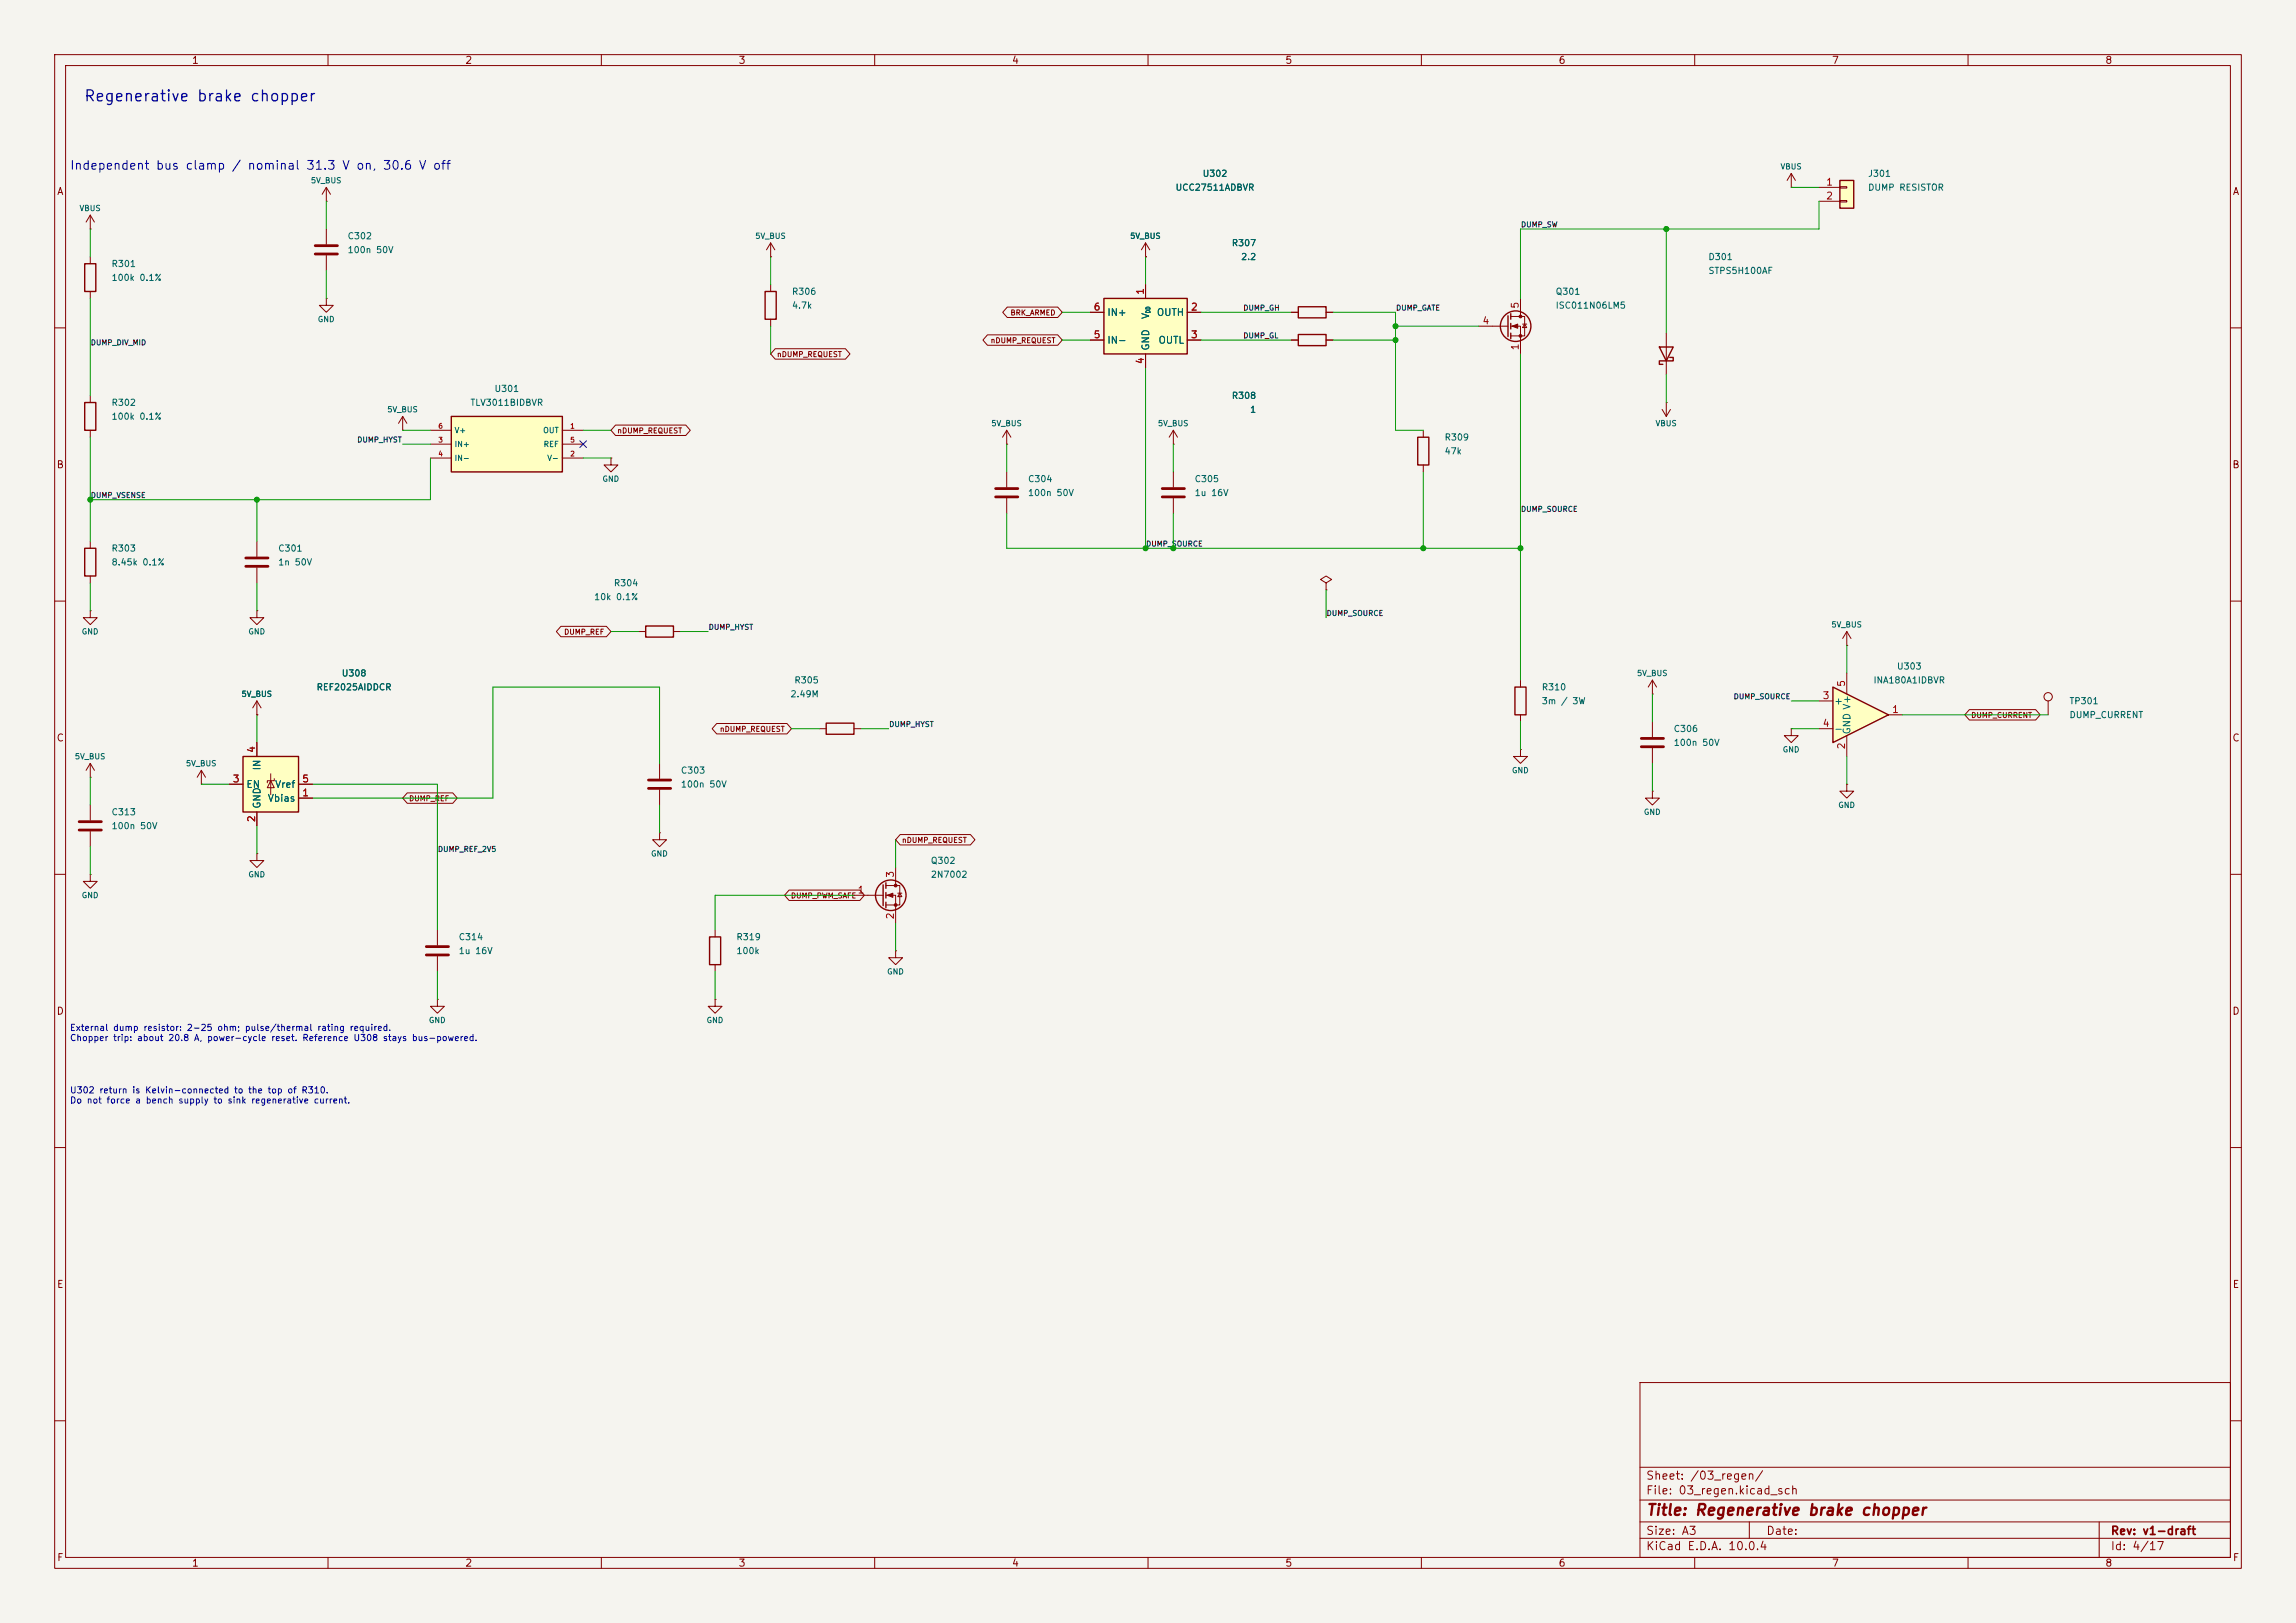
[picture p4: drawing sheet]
<svg xmlns="http://www.w3.org/2000/svg" width="420mm" height="297mm" viewBox="0 0 420 297" stroke-linecap="round" stroke-linejoin="round" font-family="sans-serif">
<defs><g id="words">
<text font-size="2" fill="#0000c2" x="15.2" y="19.1">Regenerative brake chopper</text>
<text font-size="2" fill="#840000" x="301" y="277.8">Title: Regenerative brake chopper</text>
<text font-size="1.6" fill="#0000c2" x="12.7" y="31.5">Independent bus clamp / nominal 31.3 V on, 30.6 V off</text>
<g font-size="1.5" fill="#840000">
<text x="301" y="273.8">File: 03_regen.kicad_sch</text>
<text x="301" y="271.1">Sheet: /03_regen/</text>
<text x="301" y="281.2">Size: A3</text>
<text x="323" y="281.2">Date:</text>
<text x="386" y="281.2">Rev: v1-draft</text>
<text x="301" y="284">KiCad E.D.A. 10.0.4</text>
<text x="386" y="284">Id: 4/17</text>
</g>
<g font-size="1.3" fill="#840000">
<text x="35" y="12">1</text>
<text x="85" y="12">2</text>
<text x="135" y="12">3</text>
<text x="185" y="12">4</text>
<text x="235" y="12">5</text>
<text x="285" y="12">6</text>
<text x="335" y="12">7</text>
<text x="385" y="12">8</text>
<text x="10.3" y="36">A</text>
<text x="408.3" y="36">A</text>
<text x="10.3" y="86">B</text>
<text x="408.2" y="86">B</text>
<text x="10.3" y="136">C</text>
<text x="408.2" y="136">C</text>
<text x="10.3" y="186">D</text>
<text x="408.2" y="186">D</text>
<text x="10.3" y="236">E</text>
<text x="408.3" y="236">E</text>
<text x="10.3" y="286">F</text>
<text x="35" y="287">1</text>
<text x="85" y="287">2</text>
<text x="135" y="287">3</text>
<text x="185" y="287">4</text>
<text x="235" y="287">5</text>
<text x="285" y="287">6</text>
<text x="335" y="287">7</text>
<text x="385" y="287">8</text>
<text x="408.3" y="286">F</text>
</g>
<g font-size="1.3" fill="#a90000">
<text x="333.9" y="34.3">1</text>
<text x="333.9" y="36.8">2</text>
<text x="200" y="57.1">6</text>
<text x="209.5" y="54" transform="rotate(-90 209.5 54)">1</text>
<text x="217.7" y="57.1">2</text>
<text x="271.1" y="59.7">4</text>
<text x="278.1" y="56.6" transform="rotate(-90 278.1 56.6)">5</text>
<text x="200" y="62.2">5</text>
<text x="217.7" y="62.2">3</text>
<text x="278.1" y="64.2" transform="rotate(-90 278.1 64.2)">1</text>
<text x="209.5" y="66.7" transform="rotate(-90 209.5 66.7)">4</text>
<text x="337.8" y="125.8" transform="rotate(-90 337.8 125.8)">5</text>
<text x="333.3" y="128.2">3</text>
<text x="346" y="130.8">1</text>
<text x="47" y="137.9" transform="rotate(-90 47 137.9)">4</text>
<text x="333.3" y="133.3">4</text>
<text x="337.8" y="137.2" transform="rotate(-90 337.8 137.2)">2</text>
<text x="42.5" y="143.5">3</text>
<text x="55.2" y="143.5">5</text>
<text x="55.2" y="146">1</text>
<text x="47" y="150.6" transform="rotate(-90 47 150.6)">2</text>
<text x="163.8" y="160.7" transform="rotate(-90 163.8 160.7)">3</text>
<text x="156.8" y="163.8">1</text>
<text x="163.8" y="168.3" transform="rotate(-90 163.8 168.3)">2</text>
</g>
<g font-size="1.3" fill="#006464">
<text x="202.4" y="58.1">IN+</text>
<text x="210.5" y="58.5" transform="rotate(-90 210.5 58.5)">V</text>
<text x="211.5" y="58.1">OUTH</text>
<text x="202.4" y="63.2">IN-</text>
<text x="210.5" y="64.3" transform="rotate(-90 210.5 64.3)">GND</text>
<text x="211.8" y="63.2">OUTL</text>
<text x="335.4" y="129.2">+</text>
<text x="335.4" y="134.3">-</text>
<text x="338.8" y="134.5" transform="rotate(-90 338.8 134.5)">GND V+</text>
<text x="48" y="141.1" transform="rotate(-90 48 141.1)">IN</text>
<text x="45" y="144.5">EN</text>
<text x="48" y="148.1" transform="rotate(-90 48 148.1)">GND</text>
<text x="48.9" y="147">Vbias</text>
<text x="50.2" y="144.5">Vref</text>
</g>
<g font-size="1.2" fill="#006464">
<text x="214.9" y="35.2">UCC27511ADBVR</text>
<text x="219.9" y="32.6">U302</text>
<text x="341.6" y="32.6">J301</text>
<text x="341.6" y="35.2">DUMP RESISTOR</text>
<text x="63.5" y="44.1">C302</text>
<text x="63.5" y="46.6">100n 50V</text>
<text x="225.2" y="45.3">R307</text>
<text x="226.9" y="47.9">2.2</text>
<text x="312.4" y="47.9">D301</text>
<text x="20.3" y="51.7">100k 0.1%</text>
<text x="20.3" y="49.1">R301</text>
<text x="312.4" y="50.4">STPS5H100AF</text>
<text x="144.8" y="54.2">R306</text>
<text x="144.8" y="56.8">4.7k</text>
<text x="284.5" y="56.8">ISC011N06LM5</text>
<text x="284.5" y="54.2">Q301</text>
<text x="90.4" y="72">U301</text>
<text x="20.3" y="77.1">100k 0.1%</text>
<text x="20.3" y="74.5">R302</text>
<text x="85.9" y="74.5">TLV3011BIDBVR</text>
<text x="225.2" y="73.3">R308</text>
<text x="228.6" y="75.8">1</text>
<text x="264.1" y="80.9">R309</text>
<text x="264.1" y="83.4">47k</text>
<text x="187.9" y="88.5">C304</text>
<text x="218.4" y="88.5">C305</text>
<text x="187.9" y="91">100n 50V</text>
<text x="218.4" y="91">1u 16V</text>
<text x="20.3" y="101.2">R303</text>
<text x="50.8" y="101.2">C301</text>
<text x="20.3" y="103.7">8.45k 0.1%</text>
<text x="50.8" y="103.7">1n 50V</text>
<text x="112.2" y="107.6">R304</text>
<text x="108.6" y="110.1">10k 0.1%</text>
<text x="62.4" y="124.1">U308</text>
<text x="145.2" y="125.3">R305</text>
<text x="342.6" y="125.3">INA180A1IDBVR</text>
<text x="346.9" y="122.8">U303</text>
<text x="57.8" y="126.6">REF2025AIDDCR</text>
<text x="144.5" y="127.9">2.49M</text>
<text x="281.9" y="126.6">R310</text>
<text x="281.9" y="129.1">3m / 3W</text>
<text x="378.4" y="129.1">TP301</text>
<text x="378.4" y="131.7">DUMP_CURRENT</text>
<text x="306.1" y="134.2">C306</text>
<text x="306.1" y="136.8">100n 50V</text>
<text x="124.4" y="141.8">C303</text>
<text x="20.3" y="149.5">C313</text>
<text x="124.4" y="144.4">100n 50V</text>
<text x="20.3" y="152">100n 50V</text>
<text x="170.2" y="158.4">Q302</text>
<text x="170.2" y="160.9">2N7002</text>
<text x="83.8" y="172.3">C314</text>
<text x="134.6" y="172.3">R319</text>
<text x="83.8" y="174.9">1u 16V</text>
<text x="134.6" y="174.9">100k</text>
</g>
<g font-size="1.2" fill="#0000c2">
<text x="12.7" y="188.9">External dump resistor: 2-25 ohm; pulse/thermal rating required.</text>
<text x="12.7" y="190.8">Chopper trip: about 20.8 A, power-cycle reset. Reference U308 stays bus-powered.</text>
<text x="12.7" y="200.4">U302 return is Kelvin-connected to the top of R310.</text>
<text x="12.7" y="202.2">Do not force a bench supply to sink regenerative current.</text>
</g>
<g font-size="1" fill="#006464">
<text x="56.8" y="33.8">5V_BUS</text>
<text x="325.6" y="31.2">VBUS</text>
<text x="14.5" y="38.9">VBUS</text>
<text x="138.1" y="43.9">5V_BUS</text>
<text x="206.6" y="43.9">5V_BUS</text>
<text x="58" y="59.2">GND</text>
<text x="70.7" y="75.7">5V_BUS</text>
<text x="83.1" y="82">IN+</text>
<text x="83.1" y="79.5">V+</text>
<text x="99.2" y="79.5">OUT</text>
<text x="99.3" y="82">REF</text>
<text x="181.2" y="78.2">5V_BUS</text>
<text x="211.7" y="78.2">5V_BUS</text>
<text x="302.7" y="78.2">VBUS</text>
<text x="83.1" y="84.6">IN-</text>
<text x="100" y="84.6">V-</text>
<text x="110.1" y="88.4">GND</text>
<text x="14.9" y="116.3">GND</text>
<text x="45.3" y="116.3">GND</text>
<text x="334.9" y="115.1">5V_BUS</text>
<text x="299.3" y="124">5V_BUS</text>
<text x="44.1" y="127.8">5V_BUS</text>
<text x="326" y="137.9">GND</text>
<text x="13.6" y="139.2">5V_BUS</text>
<text x="33.9" y="140.5">5V_BUS</text>
<text x="276.5" y="141.7">GND</text>
<text x="300.6" y="149.4">GND</text>
<text x="336.2" y="148.1">GND</text>
<text x="45.3" y="160.8">GND</text>
<text x="119" y="157">GND</text>
<text x="14.9" y="164.6">GND</text>
<text x="162.2" y="178.6">GND</text>
<text x="78.4" y="187.5">GND</text>
<text x="129.2" y="187.5">GND</text>
</g>
<g font-size="1" fill="#0f0f0f">
<text x="278.1" y="41.8">DUMP_SW</text>
<text x="227.3" y="57.1">DUMP_GH</text>
<text x="255.3" y="57.1">DUMP_GATE</text>
<text x="16.5" y="63.4">DUMP_DIV_MID</text>
<text x="227.3" y="62.1">DUMP_GL</text>
<text x="65.3" y="81.2">DUMP_HYST</text>
<text x="16.5" y="91.3">DUMP_VSENSE</text>
<text x="278.1" y="93.9">DUMP_SOURCE</text>
<text x="209.5" y="100.2">DUMP_SOURCE</text>
<text x="242.6" y="112.9">DUMP_SOURCE</text>
<text x="129.5" y="115.5">DUMP_HYST</text>
<text x="317" y="128.2">DUMP_SOURCE</text>
<text x="162.6" y="133.3">DUMP_HYST</text>
<text x="80" y="156.1">DUMP_REF_2V5</text>
</g>
<g font-size="1" fill="#840000">
<text x="184.7" y="57.9">BRK_ARMED</text>
<text x="142" y="65.6">nDUMP_REQUEST</text>
<text x="181.1" y="63">nDUMP_REQUEST</text>
<text x="112.8" y="79.5">nDUMP_REQUEST</text>
<text x="103.1" y="116.4">DUMP_REF</text>
<text x="360.5" y="131.6">DUMP_CURRENT</text>
<text x="131.6" y="134.1">nDUMP_REQUEST</text>
<text x="74.7" y="146.8">DUMP_REF</text>
<text x="164.9" y="154.5">nDUMP_REQUEST</text>
<text x="144.6" y="164.6">DUMP_PWM_SAFE</text>
</g>
<g font-size=".9" fill="#a90000">
<text x="80.1" y="81.2">3</text>
<text x="80.1" y="83.7">4</text>
<text x="80.1" y="78.6">6</text>
<text x="104.2" y="78.6">1</text>
<text x="104.2" y="83.7">2</text>
<text x="104.2" y="81.2">5</text>
</g>
<text font-size=".8" fill="#006464" x="210.6" y="57.4" transform="rotate(-90 210.6 57.4)">DD</text>
</g></defs>
<path d="M0 0h420v297h-420z" fill="#f5f4ef" stroke="#f5f4ef" stroke-width=".18"/>
<g fill="none" stroke="#840000" stroke-width=".18">
<path d="M10 10h400v277h-400zM12 12h396v273h-396zM60 10v2M110 10v2M160 10v2M210 10v2M260 10v2M310 10v2M360 10v2M16.5 39.4l-.8 1.2M16.5 39.4l.8 1.2M16.5 39.4v2.5"/>
<path d="M59.7 36.8h.1M59.7 34.3l-.8 1.3M59.7 34.3l.8 1.3M59.7 34.3v2.5M16.5 41.9h.1M59.7 54.6v1.3h1.3l-1.3 1.3-1.3-1.3h1.3M59.7 54.6h.1M59.7 41.9v2.8M59.7 46.7v2.8M209.5 47h.1M209.5 44.5l-.7 1.2M209.5 44.5l.8 1.2"/>
<path d="M209.5 44.5v2.5M236.2 57.2h1.3M242.6 57.2h1.2M10 60h2M214.6 78.7l-.7 1.3M214.6 78.7l.8 1.3M214.6 78.7v2.6M260.3 78.7v1.3M408 60h2M16.5 99.1v1.2M47 99.1v2.8M214.6 81.3h.1"/>
<path d="M214.6 86.4v2.8M214.6 91.2v2.8M260.3 85.1v1.3M10 110h2M16.5 111.8v1.2h1.3l-1.3 1.3-1.3-1.3h1.3M16.5 111.8h.1M16.5 105.4v1.3M47 111.8v1.2h1.3l-1.3 1.3-1.3-1.3h1.3M47 111.8h.1M47 103.9v2.8M242.6 106.7l1-.7-1-.6-1 .6 1 .7v1.3M242.6 108h.1"/>
<path d="M408 110h2M278.1 124.5v1.2M278.1 130.8v1.3M302.3 127h.1M302.3 124.5l-.8 1.2M302.3 124.5l.7 1.2M302.3 124.5v2.5M10 160h2M408 160h2M10 210h2M408 210h2M300 253h108v32h-108z"/>
<path d="M10 260h2M300 278.5h108M300 274.5h108M300 268.5h108M320 278.5v3M384 278.5v6.5M408 260h2M60 285v2M110 285v2M160 285v2M210 285v2M260 285v2"/>
<path d="M300 281.5h108M310 285v2M360 285v2"/>
</g>
<path d="M57.7 45h4M57.7 46.5h4M212.6 89.4h4.1M212.6 90.9h4.1M45 102.1h4M45 103.6h4" fill="none" stroke="#840000" stroke-width=".51"/>
<path d="M237.5 56.1h5.1v2.1h-5.1zM259.3 80h2.1v5.1h-2.1zM15.5 100.3h2v5.1h-2zM277.1 125.7h2v5.1h-2z" fill="none" stroke="#840000" stroke-width=".25"/>
<path d="M201.9 54.6h15.3v10.2h-15.3z" fill="#ffffc2"/>
<path d="M201.9 54.6h15.3v10.2h-15.3z" fill="none" stroke="#840000" stroke-width=".25"/>
<path d="M199.4 57.2h2.5M209.5 52.1v2.5M217.2 57.2h2.5M73.7 78.7h.1M73.7 76.2l-.8 1.3M73.7 76.2l.7 1.3M73.7 76.2v2.5M199.4 62.2h2.5M209.5 64.8v2.5M217.2 62.2h2.5" fill="none" stroke="#840000" stroke-width=".18"/>
<path d="M82.5 76.2h20.4v10.2h-20.4z" fill="#ffffc2"/>
<g fill="none" stroke="#840000" stroke-width=".25">
<path d="M275.8 57.8v3.8M276.4 57.4v1M276.4 59.2v1M15.5 73.7h2v5h-2zM82.5 76.2h20.4v10.2h-20.4zM276.4 61v1"/>
<circle cx="277.2" cy="59.7" r="2.79"/>
</g>
<g fill="none" stroke="#840000" stroke-width=".18">
<path d="M270.5 59.7h5.3M276.4 57.9h2.5v3.6h-2.5M276.4 59.7h1.7v5.1M278.1 54.6v3.3M278.5 59.3h.8M278.9 59.3l.4 .6h-.8zM16.5 72.4v1.3M16.5 78.7v1.3M78.7 78.7h3.8M102.9 78.7h3.8M78.7 83.8h3.8M78.7 81.3h3.8"/>
<path d="M102.9 83.8h3.8M102.9 81.3h3.8M47 130.8h.1M47 128.3l-.8 1.2M47 128.3l.8 1.2M47 128.3v2.5"/>
</g>
<g fill="#840000" stroke="#840000" stroke-width=".18">
<path d="M276.6 59.7l1-.4v.8z"/>
<circle cx="278.1" cy="57.9" r=".25"/>
<circle cx="278.1" cy="61.5" r=".25"/>
</g>
<path d="M44.4 138.4h10.2v10.2h-10.2z" fill="#ffffc2"/>
<g fill="none" stroke="#840000" stroke-width=".25">
<path d="M15.5 48.3h2v5h-2zM140 53.3h2v5.1h-2zM237.5 61.2h5.1v2h-5.1zM118.1 114.6h5.1v2h-5.1zM44.4 138.4h10.2v10.2h-10.2zM129.8 171.5h2v5h-2zM161.5 161.9v3.8M162.1 161.5v1.1M162.1 163.3v1M162.1 165.1v1"/>
<circle cx="162.9" cy="163.8" r="2.79"/>
</g>
<g fill="none" stroke="#840000" stroke-width=".18">
<path d="M327.7 34.3h.1M327.7 31.8l-.8 1.2M327.7 31.8l.7 1.2M327.7 31.8v2.5M16.5 47v1.3M16.5 53.3v1.3M141 47h.1M141 44.5v2.5M141 52.1v1.2M141 58.4v1.3M141 44.5l-.8 1.2M141 44.5l.7 1.2"/>
<path d="M236.2 62.2h1.3M242.6 62.2h1.2M111.8 83.8v1.3h1.2l-1.2 1.3-1.3-1.3h1.3M111.8 83.8h.1M116.8 115.6h1.3M123.2 115.6h1.3M337.8 118.1h.1M337.8 115.6l-.7 1.2M337.8 115.6l.8 1.2M337.8 115.6v2.5M16.5 139.7v2.5M16.5 139.7l-.8 1.3"/>
<path d="M16.5 139.7l.8 1.3M47 135.9v2.5M120.6 139.7v2.8M302.3 132.1v2.8M302.3 136.9v2.8M327.7 133.4v1.2h1.2l-1.2 1.3-1.3-1.3h1.3M327.7 133.4h.1M374.6 128.3v2.5M16.5 142.2h.1M16.5 147.3v2.8M16.5 152.1v2.8M36.8 143.5h.1"/>
<path d="M36.8 141l-.7 1.2M36.8 141l.8 1.2M36.8 141v2.5M41.9 143.5h2.5M47 156.2v1.3h1.3l-1.3 1.3-1.3-1.3h1.3M47 156.2h.1M47 148.6v2.5M49.5 142.9l.7 1.2h-1.3zM49.5 141.6v3.8M50.2 142.5v.4h-1.3v.4M54.6 146.1h2.5M54.6 143.5h2.5"/>
<path d="M120.6 152.4v1.3h1.3l-1.3 1.2-1.2-1.2h1.2M120.6 152.4h.1M120.6 144.5v2.8M163.8 158.8v3.3M302.3 144.8v1.3h1.2l-1.2 1.2-1.3-1.2h1.3M302.3 144.8h.1M337.8 143.5v1.3h1.3l-1.3 1.3-1.3-1.3h1.3M337.8 143.5h.1M16.5 160v1.3h1.3l-1.3 1.3-1.3-1.3h1.3M16.5 160h.1M80 170.2v2.8M80 175v2.8"/>
<path d="M130.8 170.2v1.3M130.8 176.5v1.3M156.2 163.8h5.3M162.1 162.1h2.5v3.5h-2.5M162.1 163.8h1.7v5.1M163.8 174v1.3h1.3l-1.3 1.2-1.2-1.2h1.2M163.8 174h.1M164.2 163.4h.8M164.6 163.4l.4 .7h-.8zM80 182.9v1.3h1.3l-1.3 1.2-1.3-1.2h1.3M80 182.9h.1M130.8 182.9v1.3h1.3l-1.3 1.2-1.3-1.2h1.3"/>
<path d="M130.8 182.9h.1"/>
<circle cx="374.7" cy="127.5" r=".76"/>
</g>
<g fill="#840000" stroke="#840000" stroke-width=".18">
<path d="M162.3 163.8l1-.4v.8z"/>
<circle cx="163.8" cy="162.1" r=".25"/>
<circle cx="163.8" cy="165.6" r=".25"/>
</g>
<path d="M300.2 135.1h4.1M300.2 136.7h4.1M14.5 150.4h4M14.5 151.9h4M118.6 142.7h4.1M118.6 144.3h4.1M78 173.2h4M78 174.8h4" fill="none" stroke="#840000" stroke-width=".51"/>
<path d="M336.5 33h2.6v5.1h-2.6z" fill="#ffffc2"/>
<path d="M336.5 33h2.6v5.1h-2.6zM151.1 132.3h5.1v2.1h-5.1z" fill="none" stroke="#840000" stroke-width=".25"/>
<path d="M332.7 34.3h3.8M332.7 36.8h3.8M336.5 34.2h1.3v.2h-1.3zM336.5 36.7h1.3v.3h-1.3zM149.9 133.4h1.2M156.2 133.4h1.3" fill="none" stroke="#840000" stroke-width=".18"/>
<path d="M335.3 125.7l10.1 5.1-10.1 5.1z" fill="#ffffc2"/>
<path d="M303.5 63.5h2.6l-1.3 2.5zM305.4 65.4h.7v.6h-2.6v.7h.7M335.3 125.7l10.1 5.1-10.1 5.1z" fill="none" stroke="#840000" stroke-width=".25"/>
<g fill="none" stroke="#840000" stroke-width=".18">
<path d="M184.2 56.2h9.3l.8 1-.8 .9h-9.3l-.8-.9zM199.4 57.2h2.5M209.5 47h.1M209.5 52.1v2.5M217.2 57.2h2.5M236.2 57.2h1.3M242.6 57.2h1.2M112.6 77.8h12.8l.9 .9-.9 1h-12.8l-.8-1zM141.8 63.8h12.9l.8 1-.8 .9h-12.9l-.8-.9zM180.6 61.3h12.9l.8 .9-.8 1h-12.9l-.8-1zM184.1 78.7v2.6M184.1 78.7l-.7 1.3"/>
<path d="M184.1 78.7l.8 1.3M199.4 62.2h2.5M209.5 64.8v2.5M217.2 62.2h2.5M236.2 62.2h1.3M242.6 62.2h1.2M304 74.9l.8 1.3M304.8 73.7h.1M304.8 61v7.6M304.8 73.7v2.5M305.6 74.9l-.8 1.3M184.1 81.3h.1"/>
<path d="M184.1 86.4v2.8M184.1 91.2v2.8M102.6 114.6h8.3l.9 1-.9 .9h-8.3l-.8-.9zM47 130.8h.1M47 135.9v2.5M131.1 132.4h12.8l.9 1-.9 .9h-12.8l-.8-.9zM278.1 137.2v1.2h1.3l-1.3 1.3-1.2-1.3h1.2M278.1 137.2h.1M332.7 128.3h2.6M332.7 133.4h2.6M337.8 123.2v3.8M337.8 134.6v3.8"/>
<path d="M345.4 130.8h2.6M360.2 129.9h12.2l.8 .9-.8 1h-12.2l-.8-1zM41.9 143.5h2.5M47 148.6v2.5M54.6 146.1h2.5M54.6 143.5h2.5M74.5 145.1h8.3l.8 1-.8 .9h-8.3l-.8-.9zM164.7 152.7h12.8l.8 1-.8 .9h-12.8l-.9-.9zM144.3 162.9h13l.8 .9-.8 1h-13l-.8-1z"/>
</g>
<path d="M182.1 89.4h4.1M182.1 90.9h4.1" fill="none" stroke="#840000" stroke-width=".51"/>
<g fill="none" stroke="#009600" stroke-width=".18">
<path d="M59.7 36.8v5.1M327.7 34.3h5M332.7 36.8v5.1h-54.6v12.7M16.5 41.9v5.1M16.5 54.6v17.8M59.7 49.5v5.1M141 47v5.1M141 59.7v5.1M194.3 57.2h5.1M209.5 47v5.1M219.7 57.2h16.5M243.8 57.2h11.5v21.5h5"/>
<path d="M255.3 59.7h15.2M304.8 41.9v19.1M73.7 78.7h5M106.7 78.7h5.1M194.3 62.2h5.1M209.5 67.3v33M219.7 62.2h16.5M243.8 62.2h11.5M278.1 64.8v59.7M304.8 68.6v5.1M16.5 80v19.1M47 91.4v7.7"/>
<path d="M73.7 81.3h5M78.7 83.8v7.6h-62.2M106.7 83.8h5.1M184.1 81.3v5.1M184.1 94v6.3h94M214.6 81.3v5.1M214.6 94v6.3M260.3 86.4v13.9M16.5 106.7v5.1M47 106.7v5.1M111.8 115.6h5M124.5 115.6h5"/>
<path d="M242.6 108v5M337.8 118.1v5.1M47 130.8v5.1M120.6 139.7v-14h-30.4v20.4h-33.1M144.8 133.4h5.1M157.5 133.4h5.1M278.1 132.1v5.1M302.3 127v5.1M302.3 139.7v5.1M327.7 128.3h5M327.7 133.4h5M337.8 138.4v5.1"/>
<path d="M348 130.8h26.6M16.5 142.2v5.1M16.5 154.9v5.1M36.8 143.5h5.1M47 151.1v5.1M57.1 143.5h22.9v26.7M120.6 147.3v5.1M163.8 153.7v5.1M80 177.8v5.1M130.8 177.8v5.1M156.2 163.8h-25.4v6.4M163.8 168.9v5.1"/>
</g>
<path d="M106.1 80.7l1.2 1.2M107.3 80.7l-1.2 1.2" fill="none" stroke="#000084" stroke-width=".18"/>
<g fill="#009600" stroke="#009600" stroke-width=".18">
<circle cx="47" cy="91.4" r=".46"/>
<circle cx="16.5" cy="91.4" r=".46"/>
<circle cx="209.5" cy="100.3" r=".46"/>
<circle cx="214.6" cy="100.3" r=".46"/>
<circle cx="278.1" cy="100.3" r=".46"/>
<circle cx="304.8" cy="41.9" r=".46"/>
<circle cx="255.3" cy="62.2" r=".46"/>
<circle cx="255.3" cy="59.7" r=".46"/>
<circle cx="260.3" cy="100.3" r=".46"/>
</g>
<use href="#words"/>
</svg>
